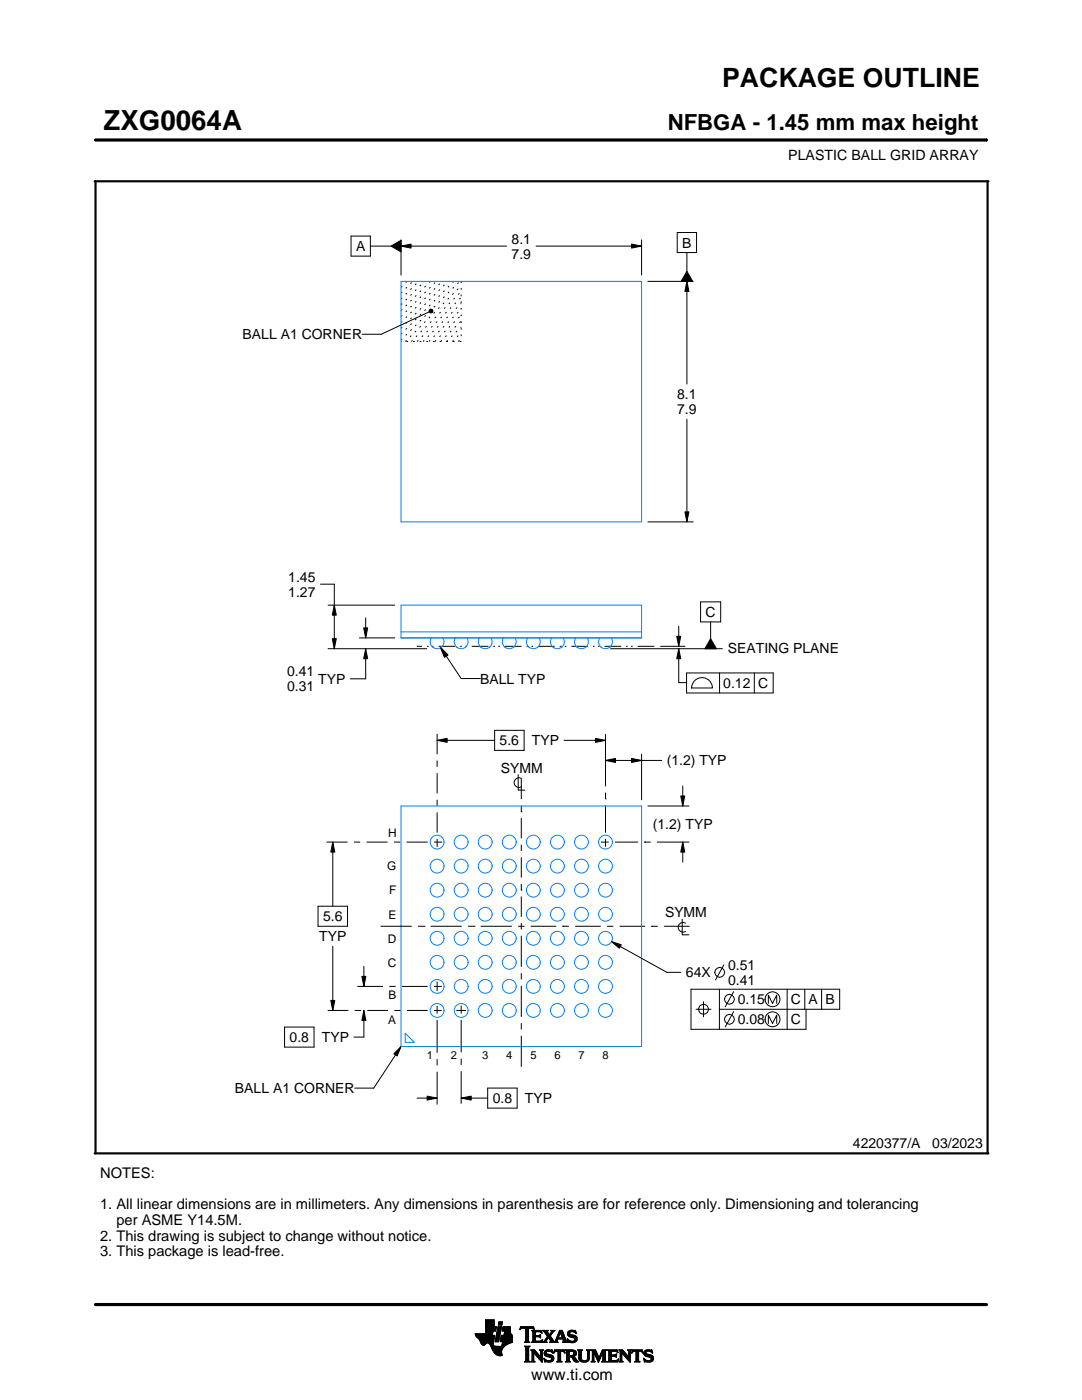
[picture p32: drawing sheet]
<svg xmlns="http://www.w3.org/2000/svg" width="216mm" height="279mm" viewBox="0 0 216 279" stroke-linecap="round" stroke-linejoin="round" font-family="sans-serif">
<defs><g id="words">
<text font-size="5.5" x="20.6" y="26">ZXG0064A</text>
<text font-size="5.3" x="144.1" y="17.4">PACKAGE OUTLINE</text>
<text font-size="4.4" x="133.2" y="26">NFBGA - 1.45 mm max height</text>
<text font-size="3.2" x="106" y="275.3">www.ti.com</text>
<g font-size="2.9">
<text x="20" y="235">NOTES:</text>
<text x="20" y="241.3">1. All linear dimensions are in millimeters. Any dimensions in parenthesis are for reference only. Dimensioning and tolerancing</text>
<text x="23.2" y="244.4">per ASME Y14.5M.</text>
<text x="20" y="247.6">2. This drawing is subject to change without notice.</text>
<text x="20" y="250.7">3. This package is lead-free.</text>
</g>
<g font-size="2.8">
<text x="157.3" y="32">PLASTIC BALL GRID ARRAY</text>
<text x="71" y="50.1">A</text>
<text x="102.1" y="48.6">8.1</text>
<text x="102.1" y="51.6">7.9</text>
<text x="136.1" y="49.4">B</text>
<text x="48.4" y="67.7">BALL A1 CORNER</text>
<text x="135.1" y="79.7">8.1</text>
<text x="135.1" y="82.7">7.9</text>
<text x="57.5" y="116.1">1.45</text>
<text x="57.5" y="119.1">1.27</text>
<text x="140.8" y="123.1">C</text>
<text x="145.2" y="130.4">SEATING PLANE</text>
<text x="57.3" y="135">0.41</text>
<text x="57.3" y="138">0.31</text>
<text x="63.5" y="136.5">TYP</text>
<text x="95.8" y="136.4">BALL TYP</text>
<text x="144.3" y="137.3">0.12 C</text>
<text x="99.7" y="148.8">5.6</text>
<text x="106.1" y="148.8">TYP</text>
<text x="100" y="154.2">SYMM</text>
<text x="133" y="152.8">(1.2) TYP</text>
<text x="130.3" y="165.5">(1.2) TYP</text>
<text x="64.5" y="183.9">5.6</text>
<text x="132.7" y="183.1">SYMM</text>
<text x="63.7" y="187.9">TYP</text>
<text x="136.9" y="195.1">64X</text>
<text x="145.3" y="193.6">0.51</text>
<text x="145.3" y="196.6">0.41</text>
<text x="147.2" y="200.4">0.15</text>
<text x="157.8" y="200.4">C A B</text>
<text x="57.8" y="208">0.8</text>
<text x="64.2" y="208">TYP</text>
<text x="147.2" y="204.4">0.08</text>
<text x="157.8" y="204.4">C</text>
<text x="46.9" y="218.2">BALL A1 CORNER</text>
<text x="98.3" y="220.1">0.8</text>
<text x="104.7" y="220.1">TYP</text>
<text x="170.2" y="229.2">4220377/A</text>
<text x="186" y="229.2">03/2023</text>
</g>
<g font-size="2.4">
<text x="77.5" y="167.1">H</text>
<text x="77.3" y="173.7">G</text>
<text x="77.7" y="178.5">F</text>
<text x="77.5" y="183.3">E</text>
<text x="77.4" y="188.1">D</text>
<text x="77.4" y="192.9">C</text>
<text x="77.5" y="199.5">B</text>
<text x="77.5" y="204.4">A</text>
</g>
<g font-size="2.2">
<text x="85.2" y="211.4">1</text>
<text x="90" y="211.4">2</text>
<text x="96.2" y="211.3">3</text>
<text x="101" y="211.3">4</text>
<text x="105.8" y="211.3">5</text>
<text x="110.6" y="211.3">6</text>
<text x="115.4" y="211.3">7</text>
<text x="120.2" y="211.3">8</text>
</g>
<text font-size=".3" x="102.1" y="28">SCALE 1.500</text>
</g></defs>
<g fill="none" stroke="#000" stroke-width=".2">
<path d="M19.1 27.9h177.7M196.8 27.7v.5M70 47.1h3.9v4h-3.9zM73.9 49.1h4.1M78 49.1l2-1.1v2.3zM80 49.1l2-.4v.8zM80 47.9v7M80 49.1h21.1M107 49.1h21M126 48.7l2 .4-2 .4zM128 47.9v7M129.3 56.2h9"/>
<path d="M135.1 46.4h3.9v4h-3.9zM137.1 56.2l.4 2h-.8zM137.1 50.4v3.8M137.1 56.2v20.5M137.1 54.2l1.1 2h-2.3zM85.6 62.2l-9.5 4.5h-3.8M85.6 61.9l.3-.2 .3 .1 .2 .3-.2 .3-.3 .1-.3-.3zM137.1 83.7v20.5M64 116.6h2.7v12.9M129.3 104.2h9M136.7 102.2h.8l-.4 2zM65.5 129.5h19.6"/>
<path d="M65.5 120.8h13.3M66.3 127.5h.8l-.4 2zM66.7 120.8l.4 2h-.8zM71.7 127.3h7.1M72.6 125.3h.8l-.4 2zM73 129.5l.4 2h-.8zM73 123.3v4M73 129.5v6h-3.1M87.9 129.3l1.5 1.4-.7 .5zM87.9 129.3l4.1 6.1h3.8M121.8 129.5h22.3M131.8 129h4.9"/>
<path d="M135 127h.8l-.4 2zM135.4 129.5l.4 2h-.8zM135.4 129.5v6.7h1.6M135.4 125v4M137 134.3h17.3v4h-17.3zM138.4 136.1a2.08 2.08 0 0 1 2.3-.8 2.08 2.08 0 0 1 1.5 2h-4.2l.1-.6zM139.8 120.1h4v4h-4zM141.8 124.1v3.4M141.8 127.5l1.2 2h-2.4zM143.6 134.3v4M150.5 134.3v4M87.2 146.5v4"/>
<path d="M87.2 151.8v1.2M87.2 154.3v4M87.2 159.6v1.3M87.2 147.8l2-.4v.8zM87.2 147.8h11.5M98.7 145.8h5.9v4h-5.9zM103.4 154.6v3.1h1.3M104 155.4v4.1M104.1 155.4a.98 .98 0 0 0-1.5 .8 .98 .98 0 0 0 1.5 .8M112.5 147.8h8.3M118.8 147.4l2 .4-2 .4zM120.8 151.8l2-.4v.8z"/>
<path d="M120.8 159.4h.1M120.8 146.5v10.4M120.8 158.2v1.2M120.8 151.8h11.2M126 151.4l2 .4-2 .4zM128 150.5v9.1M135.8 158.9h.8l-.4 2zM136.2 156.9v4M65.1 168.1h4.3M66.4 168.1l.4 2h-.8zM66.4 168.1v12.8M70.6 168.1h1.3"/>
<path d="M73.1 168.1h4.2M78.6 168.1h1.3M81.1 168.1h4.2M86.6 168.1h1.6M87.2 162.1v4.1M87.2 167.4v1.6M104 177.7h.1M104 162h.1M104 160.7v1.3M104 163.3v4M104 168.6v1.2M104 171.1v4"/>
<path d="M104 176.4v1.3M104 178.9v4.1M119.9 168.1h1.5M120.8 160.7v5.5M120.8 167.4v1.6M122.7 168.1h4.6M128.6 168.1h.1M128.6 168.1h1.3M129.3 160.9h8.2M131.1 168.1h6.4M136.2 168.1l.4 2h-.8zM136.2 168.1v4"/>
<path d="M63.5 180.9h5.8v4h-5.8zM66 199.7h.8l-.4 2zM66.4 188.9v12.8M71.3 196.9h5.1M72.2 194.9h.8l-.4 2zM72.6 192.9v4M75.9 184.9h6.3M77.7 196.9h1.2M80.2 196.9h5.1M83.4 184.9h1.3M84.7 184.9h.1M85.9 184.9h6.2"/>
<path d="M86.6 196.9h1.6M87.2 195.9v1.9M93.4 184.9h1.3M94.7 184.9h.1M95.9 184.9h6.2M103.4 184.9h1.2M104 184.2v1.3M104 186.7v6.3M104 194.2v1.3M104 196.7v6.2M105.9 184.9h5.1M112.3 184.9h.1"/>
<path d="M112.3 184.9h1.2M114.8 184.9h5.1M121.1 184.9h1.3M122 187.9l2 .6-.4 .7zM122 187.9l11.1 6.2h2.8M123.6 184.9h5.1M130 184.9h.1M130 184.9h1.3M132.5 184.9h5.1M136.1 183.5v3.1h1.4M136.8 184.2a.98 .98 0 0 0-1.5 .9 .98 .98 0 0 0 1.5 .8M140.4 199.9v3"/>
<path d="M143.5 197.4v8M144.4 192.6l-1.6 3M146.4 197.9l-1.7 3M157.1 197.4v8M160.6 197.4v4M163.9 197.4v4M56.8 205h5.9v4h-5.9zM65.4 201.7h4.1M70.8 201.7h1.2M72.6 201.7l.4 2h-.8zM72.6 201.7v5.3h-2M73.3 201.7h4.1"/>
<path d="M78.7 201.7h1.2M80 208.9l-.7 1.8-.7-.4zM80 208.9l-5.4 8.3h-3.8M81.2 201.7h4.1M83.2 219.1h4M85.2 218.7l2 .4-2 .4zM86.6 201.7h1.5M87.2 200.8v1.5M87.2 203.5v6.6M87.2 211.4v1.2M87.2 213.9v6.5M91.1 201.7h1.9"/>
<path d="M92 219.1l2-.4v.8zM92 219.1h5.3M92 200.7v1.6M92 203.5v6.5M92 211.3v1.2M92 213.8v6.5M97.3 217.1h5.9v4h-5.9zM104 204.2v1.3M104 206.7v6.2M138.9 201.4h3M143.5 201.4h24v-4h-29.6v8h22.9v-4M146.4 201.9l-1.7 3"/>
<path d="M153.3 200.3v-1.7l.8 1.7 .9-1.7v1.7M153.3 204.3v-1.7l.8 1.7 .9-1.7v1.7M94.8 266.2h3.5M94.8 266.3h3.5M94.9 266.4h3.3M94.9 266.5h3.8l-.2 1.2M94.9 266.5h3.8M95 266.6h3.7M95 266.7h3.7M95.1 266.8h3.6M95.2 266.9h3.4M95.3 267h3.3"/>
<path d="M95.4 267.1h3.2M95.5 267.2h3.1M95.6 267.3h3M95.7 267.4h2.8M95.7 267.5h2.8M95.8 267.6h2.7M95.8 267.7h2.7M95.9 267.8h2.6M95.9 267.9h2.5M95.9 268h2.5M96 268h1.1M96 268.1h1"/>
<path d="M96.1 268.2h.8M96.1 268.3h.7M96.2 268.4h.6M96.3 268.4h.4M96.9 266.1h1.4M96.9 266h1.4M96.9 265.9h1.4M96.9 265.8h1.5M96.9 265.7h1.5M96.9 264.7l2.2 .1-.2 .9h-.5l-.2 .8M96.9 265.6h2M96.9 265.5h2"/>
<path d="M96.9 265.4h2M96.9 265.3h2.1M96.9 265.2h2.1M96.9 265.1h2.1M96.9 265h2.1M96.9 264.9h2.1M96.9 264.8h2.2M96.9 264.6h1.7M96.9 264.5h1.7M96.9 264.4h1.7M96.9 264.3h1.7M96.9 264.2h1.7"/>
<path d="M96.9 264.1h1.7M96.9 264h1.7M96.9 263.9h1.7M96.9 263.8h1.7M96.9 263.7h1.7M96.9 263.6h1.7M96.9 263.5h1.7M96.9 263.4h1.7M97.5 268h.9M97.6 268.1h.8M97.7 268.2h.7M97.7 268.3h.7"/>
<path d="M97.8 268.4h.6M97.9 268.5h.6M97.9 268.6h.7M98 268.7h1.1M98 268.8h2.6M98 268.8h2.5M98.1 268.9h2.3M98.1 269h2.3M98.1 269.1h2.2M98.2 269.2h2.1M98.2 269.2h2M98.2 269.3h2"/>
<path d="M98.3 269.4h1.9M98.3 269.5h1.8M98.4 269.6h1.7M98.4 268v.4l.3 .2 2 .1M98.5 269.7h1.6M98.5 267.7l-.1 .3M98.5 269.8h1.6M98.6 269.9h1.5M98.6 264.8v-1.4h-1.7v2.8h-2.1l.1 .3 .7 .8 .7 1.1 .3 .1 .6-.5 .4 .1 1 1.8 .8 .6h.8l-.1-1 .8-1M98.6 270h1.5M98.7 270h1.4M98.8 270.1h1.3"/>
<path d="M98.8 267.7h.7M98.8 267.6h.7M98.8 267.5h.7M98.9 270.2h1.2M98.9 267.4h.7M98.9 267.3h.7M98.9 267.2h.7M98.9 267.1h.7M98.9 267h.7M98.9 270.3h1.3M99 266.9h.6M99 266.9h.7"/>
<path d="M99 266.8h.7M99 266.7h.7M99 266.6h.7M99 266.5h.7M99.1 270.4h1.1M99.1 266.4h.7M99.1 266.3h.7M99.1 266.2h.7M99.1 266.1h.7M99.1 266h.7M99.2 265.9h.7M99.2 265.8h.7"/>
<path d="M99.2 270.4h1M99.2 265.7h.7M99.2 265.6h.7M99.2 265.5h.7M99.3 265.4h.6M99.3 265.4h.7M99.3 265.3h.7M99.3 265.2h.7M99.3 265.1h.7M99.3 265h.7M99.4 270.5h.8M99.4 264.9h.7"/>
<path d="M99.4 264.8h.7M99.4 264.8h.7l-.6 3h-.7zM99.4 264.5l.2-.7h.7l-.2 .7h-.7M99.5 264.4h.6M99.5 264.3h.7M99.5 264.2h.7M99.5 264.1h.7M99.5 264h.7M99.5 263.9h.7M99.6 263.8h.7M99.8 270.6h.1M99.8 267.7h2.4"/>
<path d="M99.8 267.6h2.4M99.8 267.5h2.4M99.9 267.4h2.3M99.9 267.3h2.3M99.9 267.2h2.3M99.9 267.1h2.3M99.9 267h2.3M99.9 266.9h2.3M100 266.9h2.2M100 266.8h2.2M100 266.7h2.2M100 266.6h2.2"/>
<path d="M100 266.5h2.2M100.1 268.6h.7M100.2 268.5h.7M100.2 268.4h.8M100.2 268.4h.9M100.2 268.3h1M100.2 268.2h1.2M100.2 265.6h1.6M100.2 268.1h1.4M100.2 265.5h1.6M100.2 268h1.6M100.3 265.4h1.5"/>
<path d="M100.3 268h1.7M100.3 267.9h1.9M100.3 265.3h1.5M100.3 267.8h1.9M100.3 265.2h1.5M100.3 265.1h1.5M100.3 265h1.5M100.4 264.9h1.4M100.4 264.8h1.4M100.6 266.5l.1-.8h-.5l.2-.9h1.4l.1 1.1 .3 .6v1.4l-1.3 .6M100.6 266.4h1.5M100.6 266.3h1.4"/>
<path d="M100.6 266.2h1.4M100.6 266.1h1.3M100.7 266h1.2M100.7 265.9h1.2M100.7 265.8h1.1M100.7 265.7h1.1M102.2 266.5h-2.2l-.2 1.1 .5 .2-.2 .9M103.7 265.3h.1M103.8 265.2h.2M103.8 265h2.8M103.8 264.9h2.7M103.9 264.8h2.6"/>
<path d="M104.7 267.8h1M104.7 271.8h1.1M104.7 268.7h1M104.8 267.7h.7M104.8 271.7h.8M104.9 265.2h.6M104.9 268.9h.6M104.9 267.6h.6M104.9 267.5l-.2 .3M104.9 267.5h.6M104.9 267.4h.6M104.9 267.3h.6"/>
<path d="M104.9 267.2h.6M104.9 267.1h.6M104.9 267h.6M104.9 266.8h.6M104.9 266.7h.6M104.9 266.6h.6M104.9 266.5h.6M104.9 266.4h.6M104.9 266.3h.6M104.9 266.2h.6M104.9 266.1h.6M104.9 265.9h.6"/>
<path d="M104.9 265.8h.6M104.9 265.7h.6M104.9 265.6h.6M104.9 265.5h.6M104.9 265.4h.6M104.9 265.3h.6M104.9 271.5h.6M104.9 269h.6M104.9 271.4h.6M104.9 271.4v-2.4l-.2-.4h1.1l-.3 .4v2.4M104.9 271.4l-.2 .4h1.1l-.3-.4M104.9 271.3h.6"/>
<path d="M104.9 271.2h.6M104.9 271.1h.6M104.9 271h.6M104.9 270.9h.6M104.9 270.8h.6M104.9 270.6h.6M104.9 270.5h.6M104.9 270.4h.6M104.9 270.3h.6M104.9 270.2h.6M104.9 270.1h.6M104.9 270h.6"/>
<path d="M104.9 269.9h.6M104.9 269.8h.6M104.9 269.6h.6M104.9 269.5h.6M104.9 269.4h.6M104.9 269.3h.6M104.9 269.2h.6M104.9 269.1h.6M105.5 267.5l.2 .3M105.5 267.5v-2.3l.7-.1 .4 .3-.1-.6h-2.6l-.1 .6 .4-.3 .7 .1v2.3M105.7 267.8h-1M105.9 271.8h.8"/>
<path d="M105.9 269.4h.8M106.1 269.5h.7M106.1 267.8h2M106.1 271.7h.5M106.2 269.6h.7M106.2 271.5h.3M106.2 265.6h1.8M106.2 269.8h.8M106.2 271.4h.3M106.2 271.4l-.3 .4h.8l-.2-.4M106.2 271.3h.3M106.2 271.2h.3"/>
<path d="M106.2 271.1h.3M106.2 271h.3M106.2 270.9h.3M106.2 270.8h.3M106.2 270.6h.3M106.2 270.5h.3M106.2 270.4h.3M106.2 270.3h.3M106.2 270.2h.3M106.2 270.1h.3M106.2 270h1M106.2 269.9h.9"/>
<path d="M106.2 269.8v1.6M106.2 269.8l-.3-.4h.8l1.2 1.4M106.3 267.7h1.8M106.3 265.7h1.8M106.3 267.6h.6M106.3 265.8h.6M106.3 267.5l-.2 .3M106.3 267.5h.5M106.3 267.4h.5M106.3 267.3h.5M106.3 267.2h.5M106.3 267.1h.5"/>
<path d="M106.3 267h.5M106.3 266.8h.5M106.3 266.7h1.6M106.3 266.6h1.6M106.3 266.5h.5M106.3 266.4h.5M106.3 266.3h.5M106.3 266.2h.5M106.3 266.1h.5M106.3 265.9h.5M106.4 265.2h.2M106.5 270h.1"/>
<path d="M106.5 270v1.4M106.5 265.3h.1M106.6 270.1h.7M106.7 270.2h.7M106.8 270.3h.7M106.8 265.9l.2-.1h.6l.6 .2-.2-.5h-1.9l.2 .3v1.7M106.8 265.9v.6h.8l.3-.2v.7M106.9 270.4h.7M107 270.5h.7M107.1 270.6h.7M107.2 270.8h1M107.3 270.9h.9"/>
<path d="M107.4 271h.8M107.5 271.1h.7M107.6 271.2h.6M107.6 266.5h.3M107.7 271.3h.5M107.7 269.4h.7M107.7 266.8h.2M107.7 267.6h.5M107.8 266.4h.1M107.8 271.4h.4M107.8 267h.1M107.8 265.8h.3"/>
<path d="M107.8 269.5h.5M107.9 271.5h.3M107.9 269.6h.3M107.9 267l-.3-.2h-.8l.1 .8h.9l.5-.2M107.9 269.8h.3M107.9 270.6h.3M107.9 270.5h.3M107.9 270.4h.3M107.9 270.3h.3M107.9 270.2h.3M107.9 270.1h.3M107.9 270h.3"/>
<path d="M107.9 269.9h.3M107.9 269.8v1M107.9 269.8l-.2-.4h.7l-.2 .4M108 271.7h.2M108 265.9h.1M108 267.5h.2M108.1 271.8h.1M108.1 266.1h.1M108.2 267.4h.1M108.2 269.8v2.1l-1.7-1.9M108.2 267.8h.9M108.3 267.4l-.2 .5-2-.1"/>
<path d="M108.3 265.6h1M108.5 267.7h.5M108.5 271.1l.8 .4h.5l.2-.1-.1-.4-1-.4-.3-.3 .1-.7 .7-.2 .6 .1 .2-.1 .1 .6-.9-.3-.3 .1-.1 .3 1.3 .4 .2 .6M108.5 271.1h.1M108.5 265.7h.7M108.5 271.2h.2M108.6 271.3h.2M108.6 270.1h.4M108.6 270h.4M108.6 270.2h.6M108.6 267.6h.4M108.6 271.4h.4"/>
<path d="M108.6 269.9h.4M108.6 270.3h1M108.6 265.8h.7M108.6 271.5h.8M108.6 269.8h.5M108.7 271.7h1.5M108.7 270.4h1.3M108.7 267.5h.3M108.7 271.8h.1M108.7 265.9h.6M108.7 269.6h1.5M108.8 267.4h.3"/>
<path d="M108.8 270.5h1.5M108.8 266.1h.6M108.8 269.5h1.4M108.8 267.3h.4M108.9 266.2h.6M108.9 267.2h.4M108.9 266.3h.6M108.9 270.6h1.5M109 267.1h.3M109 266.4h1M109.1 271.8h.9M109.1 269.4h.7"/>
<path d="M109.1 267h.9M109.1 266.5h.8M109.1 267.8h-.9M109.2 266.8h.8M109.2 266.6h.6M109.2 266.7h.7M109.2 266.7l-.6 .9-.4 .2M109.3 270.8h1.1M109.5 267.1h.6M109.6 267.2h.6M109.7 271.5h.7M109.7 267.3h.6"/>
<path d="M109.7 267.8l.2-.2-.5-.7-.4 .8 .1 .1M109.7 267.8h1.6M109.7 266.3h.4M109.7 267.4h.6M109.8 270.9h.7M109.8 266.2h.3M109.8 266.6l.9 1.2 1-2.3h.5l.8 2.1 .3 .2M109.8 267.5h.6M109.9 266.1h.3M109.9 269.8h.4M109.9 267.6h.6M109.9 267.7h.7"/>
<path d="M109.9 271.4h.5M109.9 265.9h.4M110 271h.5M110 265.6h.7M110 265.9l-.4 .5-.4-.6 .2-.3h-1.1l.9 1.2M110 265.9l.1-.2-.2-.2h.8l-.9 1.1M110 271.3h.5M110 265.8h.4M110 271.1h.5M110 271.2h.5M110.1 269.4h.1M110.1 265.7h.4"/>
<path d="M110.1 269.9h.2M110.2 270h.1M110.5 270h.1M110.5 269.9h.2M110.5 271.1l-.2 .5-.8 .3-.6-.2-.2 .1-.2-.7M110.5 269.8h.3M110.6 269.6h2.1M110.6 269.5h2M110.6 269.4h2M110.7 267.7h.5M110.8 267.6h.4M110.9 267.5h.3"/>
<path d="M110.9 267.4h.3M111 267.3h.3M111 267.2h1.8M111 267.1h1.8M111.1 267h.3M111.1 271.8h1M111.1 266.8h.4M111.2 266.7h.3M111.2 267.5l.1-.2h1l.1 .2M111.2 267.5v.3h.1M111.2 266.6h.3M111.3 266.5h.3"/>
<path d="M111.3 271.7h.6M111.3 266.4h.3M111.3 271.5h.6M111.3 267.8h-1.6M111.3 269.8h.6M111.4 266.3h.3M111.4 271.4h.5M111.4 271.4l-.1-1.7h-.4l-.4 .4 .2-.7h1.9l.1 .7-.3-.4h-.5v1.7M111.4 270.5h.5M111.4 270.4h.5M111.4 270.3h.5M111.4 270.2h.5"/>
<path d="M111.4 270.1h.5M111.4 270h.5M111.4 269.9h.5M111.4 271.4l-.3 .4h1l-.2-.4M111.4 271.3h.5M111.4 271.2h.5M111.4 271.1h.5M111.4 271h.5M111.4 270.9h.5M111.4 270.8h.5M111.4 270.6h.5M111.4 266.2h.3"/>
<path d="M111.4 266.1h.4M111.5 265.9h.9M111.5 265.8h.8M111.6 265.7h.7M111.6 265.6h.6M111.8 265.9l.4 1.1h-.8zM111.9 266.1h.5M111.9 266.2h.5M111.9 266.3h.6M112 266.4h.5M112 266.5h.6M112.1 266.6h.5"/>
<path d="M112.1 266.7h.6M112.1 266.8h.6M112.2 267h.5M112.2 267.8h1.1M112.3 267.3h.6M112.3 267.4h.6M112.4 267.5h.6M112.4 267.5v.3h-.2M112.4 269.8h.3M112.4 267.6h.6M112.4 267.7h.7M112.6 269.9h.1"/>
<path d="M112.6 270h.2M112.8 271.8h1M112.8 269.4h1.6M113 269.5h1.7M113 271.7h.7M113 269.6h1.9M113 271.5h.6M113 269.8h.6M113 271.4h.6M113 271.4l-.2 .4h1l-.2-.4M113 271.3h.6M113 271.2h.6"/>
<path d="M113 271.1h.6M113 271h.6M113 270.9h.6M113 270.8h1.5M113 270.6h1.6M113 270.5h1.8M113 270.4h.6M113 270.3h.6M113 270.2h.6M113 270.1h.6M113 270h.6M113 269.9h.6"/>
<path d="M113 269.8v1.6M113 269.8l-.2-.4h1.4l.6 .2 .2 .3v.4l-.2 .3-.4 .1M113.2 267.3h.2M113.2 267.4h.3M113.2 266.2h.5M113.2 266.3h.6M113.2 266.1h.5M113.3 267.5h.3M113.3 267.8h-1.1M113.3 266.4h.9M113.3 265.9h.4M113.3 267.6h.6"/>
<path d="M113.3 266.5h1.3M113.3 267.7h1.6M113.3 265.8h.5M113.3 267.8h.2M113.4 266.6h1.5M113.4 265.7h1.5M113.4 265.7l.5-.2 .7 .1 .2-.1 .1 .7-.7-.4h-.4l-.1 .3 .1 .2 .9 .2 .4 .3 .1 .5-.3 .5-.6 .2-.7-.2-.2 .1-.2-.7 .9 .5 .5-.1 .1-.3-.2-.3-1.1-.4-.2-.4zM113.5 266.7h1.5M113.5 265.6h1.4M113.6 271.4v-.6h.4l.7 1h.8M113.6 269.9l.1-.2 .7 .2v.4l-.4 .2M113.6 269.9v.6"/>
<path d="M113.7 267.8h1.1M113.8 266.8h1.3M113.8 265.5h.6M114 268h.4M114.1 270.9h.6M114.2 271h.6M114.2 271.1h.7M114.3 271.2h.6M114.3 267h.8M114.3 269.8h.7M114.3 270.4h.6M114.4 271.3h.6"/>
<path d="M114.4 270.7l1.1 1.1M114.4 270.7h.1M114.4 271.4h.7M114.4 269.9h.6M114.4 270.3h.6M114.5 267.6h.5M114.5 270.2h.5M114.5 270h.5M114.5 265.8h.4M114.5 270.1h.5M114.5 271.5h.7M114.6 271.7h.7"/>
<path d="M114.6 267.1h.6M114.6 267.5h.5M114.7 267.2h.5M114.7 267.4h.5M114.7 265.9h.3M114.7 267.3h.5M114.7 271.8h.8M114.8 266.1h.2M114.9 266.2h.1M115.3 269.4h.9M115.4 269.5h.7M115.5 269.6h.5"/>
<path d="M115.5 269.8h.5M115.5 269.8v1.4l.4 .5 .6 .2 .7-.1 .3-.3 .1-.5M115.5 271h.5M115.5 270.9h.5M115.5 270.8h.5M115.5 270.6h.5M115.5 270.5h.5M115.5 270.4h.5M115.5 270.3h.5M115.5 270.2h.5M115.5 270.1h.5M115.5 270h.5"/>
<path d="M115.5 269.9h.5M115.5 269.8l-.2-.4h.9l-.2 .4M115.5 271.1h.5M115.5 271.2h.5M115.5 271.3h.6M115.6 271.4h.6M115.7 271.5h.8M115.8 271.7h1.5M116 271l.2 .4 .5 .2 .4-.2 .2-.4M116 269.8v1.2M116 271.8h1.1M116.8 271.5h.6"/>
<path d="M117 269.4h.8M117.1 271.4h.4M117.2 269.5h.5M117.2 271.3h.4M117.2 269.6h.4M117.2 271.2h.4M117.2 271.1h.4M117.3 269.8h.3M117.3 271h.3M117.3 270.9h.3M117.3 270.8h.3M117.3 270.6h.3"/>
<path d="M117.3 270.5h.3M117.3 270.4h.3M117.3 270.3h.3M117.3 270.2h.3M117.3 270.1h.3M117.3 270h.3M117.3 269.9h.3M117.6 269.8l.2-.4h-.8l.2 .3 .1 1.3M117.6 269.8v1.2M118 271.8h.7M118 269.4h.8M118.1 269.5h.8"/>
<path d="M118.1 271.7h.5M118.2 269.6h.7M118.2 271.5h.3M118.2 269.8h.8M118.2 271.4h.3M118.2 269.8l-.2-.4h.8l.7 1.6 .7-1.6h.9l-.3 .4M118.2 271.4l-.2 .4h.7l-.2-.4M118.2 271.3h.3M118.2 271.2h.3M118.2 271.1h.3M118.2 271h.3M118.2 270.9h.3"/>
<path d="M118.2 270.8h.3M118.2 270.6h.3M118.2 270.5h.3M118.2 270.4h.3M118.2 270.3h.3M118.2 270.2h.3M118.2 270.1h.3M118.2 270h.9M118.2 269.9h.8M118.2 269.8v1.6M118.6 270.1h.5M118.6 270.2h.6"/>
<path d="M118.7 270.3h.5M118.7 270.4h.6M118.8 270.5h.5M118.8 270.6h.6M118.9 270.8h.5M118.9 270.9h.6M119 271h.8M119 271.1h.8M119.1 271.2h.6M119.1 271.3h.6M119.2 271.4h.4M119.2 271.5h.4"/>
<path d="M119.3 271.7h.2M119.3 271.8h.2M119.6 270.9h.3M119.6 270.8h.3M119.7 270.6h.3M119.7 270.5h.3M119.8 270.4h.3M119.8 270.3h.3M119.9 270.2h.3M119.9 270.1h.3M120 270h.8M120 269.9h.8"/>
<path d="M120 269.8h.8M120.1 271.8h1M120.1 269.6h.7M120.1 269.5h.8M120.2 269.4h.9M120.2 271.7h.7M120.3 271.5h.5M120.3 271.4h.5M120.3 271.4l-.2 .4h1l-.3-.4M120.3 271.4v-1.5l-.9 2-.9-2v1.5M120.3 271.3h.5M120.3 271.2h.5"/>
<path d="M120.3 271.1h.5M120.3 271h.5M120.3 270.9h.5M120.3 270.8h.5M120.3 270.6h.5M120.3 270.5h.5M120.3 270.4h.5M120.3 270.3h.5M120.3 270.2h.5M120.3 270.1h.5M120.8 269.8v1.6M121.2 271.8h2"/>
<path d="M121.2 269.4h1.9M121.4 269.5h1.8M121.4 271.7h1.9M121.5 269.6h1.7M121.5 271.5h1.8M121.5 269.8h.5M121.5 271.4h.5M121.5 269.8l-.3-.4h1.9l.2 .6M121.5 269.9h.5M121.5 269.8v1.6M121.5 271.3h.5M121.5 271.2h.5"/>
<path d="M121.5 271.1h.5M121.5 271h.5M121.5 270.9h.5M121.5 270.8h.5M121.5 270.6h1.5M121.5 270.5h1.5M121.5 270.4h1.5M121.5 270.3h.5M121.5 270.2h.5M121.5 270.1h.5M121.5 270h.5M122.6 270.4l.4-.2v.7l-.2-.2h-.8v.7l.2 .1"/>
<path d="M122.9 270.8h.1M122.9 270.3h.1M123 269.8h.3M123.1 271.4h.3M123.2 269.9h.1M123.3 270h.1M123.3 270l-.4-.3h-.8l-.1 .7M123.3 271.3h.1M123.4 271.2h.1M123.4 271.2l-.2 .6h-2l.3-.4M123.4 271.2l-.3 .3h-.4M123.5 271.8h.8"/>
<path d="M123.5 269.4h.7M123.6 269.5h.7M123.7 271.7h.5M123.7 269.6h.7M123.7 271.5h.4M123.7 269.8h.8M123.7 271.4h.4M123.7 271.4l-.2 .4h.8l-.2-.4M123.7 271.3h.4M123.7 271.2h.4M123.7 271.1h.4M123.7 271h.4"/>
<path d="M123.7 270.9h.4M123.7 270.8h.4M123.7 270.6h.4M123.7 270.5h.4M123.7 270.4h.4M123.7 270.3h.4M123.7 270.2h.4M123.7 270.1h.4M123.7 270h1M123.7 269.9h.9M123.7 269.8v1.6M123.7 269.8l-.2-.4h.7l1.2 1.4 .1-1"/>
<path d="M124.1 270v1.4M124.1 270h.1M124.2 270.1h.6M124.2 270.2h.7M124.3 270.3h.7M124.4 270.4h.7M124.5 270.5h.7M124.6 270.6h.7M124.7 270.8h1.1M124.8 270.9h1M124.9 271h.9M125 271.1h.8"/>
<path d="M125.1 271.2h.7M125.2 271.3h.6M125.2 269.4h.8M125.3 271.4h.5M125.4 269.5h.5M125.4 271.5h.4M125.4 269.6h.4M125.5 269.8h.3M125.5 269.8l-.3-.4h.8l-.2 .4M125.5 270.4h.3M125.5 270.3h.3M125.5 270.2h.3"/>
<path d="M125.5 270.1h.3M125.5 270h.3M125.5 269.9h.3M125.5 270.6h.3M125.5 270.5h.3M125.5 271.7h.3M125.6 271.8h.2M125.8 269.8v2.1l-1.7-1.9M126 270h.1M126.1 269.9h.1M126.1 269.8h.3M126.1 269.6h2.1"/>
<path d="M126.2 269.5h2M126.2 269.4h2M126.6 271.8h1.1M126.9 271.7h.6M126.9 271.5h.5M126.9 269.8h.5M126.9 271.4h.5M126.9 271.4v-1.7h-.5l-.3 .4 .1-.7h1.9l.2 .7-.4-.4h-.5v1.7M126.9 270.5h.5M126.9 270.4h.5M126.9 270.3h.5M126.9 270.2h.5"/>
<path d="M126.9 270.1h.5M126.9 270h.5M126.9 269.9h.5M126.9 271.4l-.3 .4h1.1l-.3-.4M126.9 271.3h.5M126.9 271.2h.5M126.9 271.1h.5M126.9 271h.5M126.9 270.9h.5M126.9 270.8h.5M126.9 270.6h.5M128 269.8h.3"/>
<path d="M128.1 269.9h.2M128.2 270h.1M128.4 271.1h.1M128.4 271.2h.2M128.5 271.3h.2M128.5 270.1h.4M128.5 270h.4M128.5 270.2h.6M128.5 271.4h.4M128.5 269.9h.4M128.5 270.3h1M128.5 271.5h.8"/>
<path d="M128.5 269.8h.5M128.6 271.7h1.5M128.6 270.4h1.3M128.6 271.8h.1M128.6 269.6h1.5M128.7 270.5h1.5M128.7 269.5h1.4M128.8 270.6h1.5M128.9 271.8h1M129 269.4h.7M129.1 270.8l-.6-.4 .1-.7 .5-.3 .8 .1 .2-.1 .1 .7-.8-.4-.4 .1-.1 .2 1.3 .5 .2 .6M129.1 270.8l.7 .2v.4l-.6 .1-.8-.4"/>
<path d="M129.2 270.8h1.1M129.6 271.5h.7M129.6 270.9h.8M129.8 269.8h.4M129.8 271.4h.5M129.9 271h.5M129.9 271.3h.5M129.9 271.1h.5M129.9 271.2h.5M129.9 269.4h.2M130 269.9h.2M130.1 270h.1"/>
<path d="M130.4 271.1l-.3 .5-.7 .3-.6-.2-.2 .1-.2-.7"/>
<circle cx="143.6" cy="194.1" r=".98"/>
<circle cx="145.5" cy="199.4" r=".98"/>
<circle cx="154.1" cy="199.4" r="1.49"/>
<circle cx="140.4" cy="201.4" r=".99"/>
<circle cx="145.5" cy="203.4" r=".98"/>
<circle cx="154.1" cy="203.4" r="1.49"/>
</g>
<g fill="#000">
<path d="M78 49.1l2-1.1v2.3zM80 49.1l2-.4v.8zM126 48.7l2 .4-2 .4zM137.1 56.2l.4 2h-.8zM137.1 54.2l1.1 2h-2.3zM85.6 61.9l.3-.2 .3 .1 .2 .3-.2 .3-.3 .1-.3-.3zM136.7 102.2h.8l-.4 2zM66.7 120.8l.4 2h-.8zM66.3 127.5h.8l-.4 2zM72.6 125.3h.8l-.4 2zM73 129.5l.4 2h-.8zM87.9 129.3l1.5 1.4-.7 .5z"/>
<path d="M135 127h.8l-.4 2zM135.4 129.5l.4 2h-.8zM141.8 127.5l1.2 2h-2.4zM87.2 147.8l2-.4v.8zM118.8 147.4l2 .4-2 .4zM120.8 151.8l2-.4v.8zM126 151.4l2 .4-2 .4zM66.4 168.1l.4 2h-.8zM135.8 158.9h.8l-.4 2zM136.2 168.1l.4 2h-.8zM72.2 194.9h.8l-.4 2zM122 187.9l2 .6-.4 .7z"/>
<path d="M66 199.7h.8l-.4 2zM72.6 201.7l.4 2h-.8zM80 208.9l-.7 1.8-.7-.4zM85.2 218.7l2 .4-2 .4zM92 219.1l2-.4v.8z"/>
</g>
<path d="M18.9 36.2h178.3M19.1 36.2v194M197.1 36.2v194M18.9 230.2h178.3" fill="none" stroke="#000" stroke-width=".43"/>
<path d="M19 27.9h177.8M19 260.3h177.8" fill="none" stroke="#000" stroke-width=".63"/>
<g fill="none" stroke="#000" stroke-width=".2" stroke-dasharray=".3 1" stroke-linecap="butt">
<path d="M80 57.3l1.2-1.1M80 58.5l2.4-2.3M80 59.7l3.5-3.5M92 56.2v12M80 60.8l4.7-4.6M80 62l5.9-5.8M80 63.2l7-7M80 64.3l8.2-8.1M80 65.5l9.4-9.3M80 66.7l10.6-10.5M80 67.9l11.7-11.7M80.9 68.2l11.1-11.2"/>
<path d="M82.1 68.2l9.9-10M83.2 68.2l8.8-8.8M84.4 68.2l7.6-7.7M85.6 68.2l6.4-6.5M86.8 68.2l5.2-5.3M87.9 68.2l4.1-4.1M89.1 68.2l2.9-3M90.3 68.2l1.7-1.8M91.4 68.2l.6-.6M92 68.2h-12"/>
</g>
<g fill="none" stroke="#0080ff" stroke-width=".2">
<path d="M80 56.2h48v48h-48zM80 120.8h48v6.5h-48zM80 126.1h48M86.1 127.3a1.38 1.38 0 0 0 1.1 2.2 1.38 1.38 0 0 0 1.2-2.2M90.9 127.3a1.38 1.38 0 0 0 1.1 2.2 1.38 1.38 0 0 0 1.2-2.2M95.7 127.3a1.38 1.38 0 0 0 1.1 2.2 1.38 1.38 0 0 0 1.2-2.2M100.5 127.3a1.38 1.38 0 0 0 1.1 2.2 1.38 1.38 0 0 0 1.2-2.2M105.3 127.3a1.38 1.38 0 0 0 1.1 2.2 1.38 1.38 0 0 0 1.2-2.2M110.1 127.3a1.38 1.38 0 0 0 1.1 2.2 1.38 1.38 0 0 0 1.2-2.2M114.9 127.3a1.38 1.38 0 0 0 1.1 2.2 1.38 1.38 0 0 0 1.2-2.2M119.7 127.3a1.38 1.38 0 0 0 1.1 2.2 1.38 1.38 0 0 0 1.2-2.2M80 160.9h48v48h-48z"/>
<path d="M80.9 206.2l1.8 1.8h-1.8z"/>
<circle cx="87.2" cy="168.1" r="1.38"/>
<circle cx="87.2" cy="172.9" r="1.38"/>
<circle cx="87.2" cy="177.7" r="1.38"/>
<circle cx="92" cy="172.9" r="1.38"/>
<circle cx="92" cy="168.1" r="1.38"/>
<circle cx="92" cy="177.7" r="1.38"/>
<circle cx="96.8" cy="172.9" r="1.38"/>
<circle cx="96.8" cy="168.1" r="1.38"/>
<circle cx="96.8" cy="177.7" r="1.38"/>
<circle cx="101.6" cy="172.9" r="1.38"/>
<circle cx="101.6" cy="177.7" r="1.38"/>
<circle cx="101.6" cy="168.1" r="1.38"/>
<circle cx="106.4" cy="168.1" r="1.38"/>
<circle cx="106.4" cy="172.9" r="1.38"/>
<circle cx="106.4" cy="177.7" r="1.38"/>
<circle cx="111.2" cy="172.9" r="1.38"/>
<circle cx="111.2" cy="168.1" r="1.38"/>
<circle cx="111.2" cy="177.7" r="1.38"/>
<circle cx="116" cy="177.7" r="1.38"/>
<circle cx="116" cy="172.9" r="1.38"/>
<circle cx="116" cy="168.1" r="1.38"/>
<circle cx="120.8" cy="168.1" r="1.38"/>
<circle cx="120.8" cy="172.9" r="1.38"/>
<circle cx="120.8" cy="177.7" r="1.38"/>
<circle cx="87.2" cy="196.9" r="1.38"/>
<circle cx="87.2" cy="192.1" r="1.38"/>
<circle cx="87.2" cy="182.5" r="1.38"/>
<circle cx="87.2" cy="187.3" r="1.38"/>
<circle cx="92" cy="196.9" r="1.38"/>
<circle cx="92" cy="192.1" r="1.38"/>
<circle cx="92" cy="187.3" r="1.38"/>
<circle cx="92" cy="182.5" r="1.38"/>
<circle cx="96.8" cy="196.9" r="1.38"/>
<circle cx="96.8" cy="192.1" r="1.38"/>
<circle cx="96.8" cy="182.5" r="1.38"/>
<circle cx="96.8" cy="187.3" r="1.38"/>
<circle cx="101.6" cy="196.9" r="1.38"/>
<circle cx="101.6" cy="192.1" r="1.38"/>
<circle cx="101.6" cy="187.3" r="1.38"/>
<circle cx="101.6" cy="182.5" r="1.38"/>
<circle cx="106.4" cy="196.9" r="1.38"/>
<circle cx="106.4" cy="192.1" r="1.38"/>
<circle cx="106.4" cy="182.5" r="1.38"/>
<circle cx="106.4" cy="187.3" r="1.38"/>
<circle cx="111.2" cy="192.1" r="1.38"/>
<circle cx="111.2" cy="196.9" r="1.38"/>
<circle cx="111.2" cy="182.5" r="1.38"/>
<circle cx="111.2" cy="187.3" r="1.38"/>
<circle cx="116" cy="192.1" r="1.38"/>
<circle cx="116" cy="196.9" r="1.38"/>
<circle cx="116" cy="187.3" r="1.38"/>
<circle cx="116" cy="182.5" r="1.38"/>
<circle cx="120.8" cy="196.9" r="1.38"/>
<circle cx="120.8" cy="187.3" r="1.38"/>
<circle cx="120.8" cy="192.1" r="1.38"/>
<circle cx="120.8" cy="182.5" r="1.38"/>
<circle cx="87.2" cy="201.7" r="1.38"/>
<circle cx="92" cy="201.7" r="1.38"/>
<circle cx="96.8" cy="201.7" r="1.38"/>
<circle cx="101.6" cy="201.7" r="1.38"/>
<circle cx="106.4" cy="201.7" r="1.38"/>
<circle cx="111.2" cy="201.7" r="1.38"/>
<circle cx="116" cy="201.7" r="1.38"/>
<circle cx="120.8" cy="201.7" r="1.38"/>
</g>
<path d="M130.6 129h-47.4" fill="none" stroke="#000" stroke-width=".2" stroke-dasharray="3.3 1 .3 .7 .3 1" stroke-linecap="butt"/>
<use href="#words"/>
</svg>
